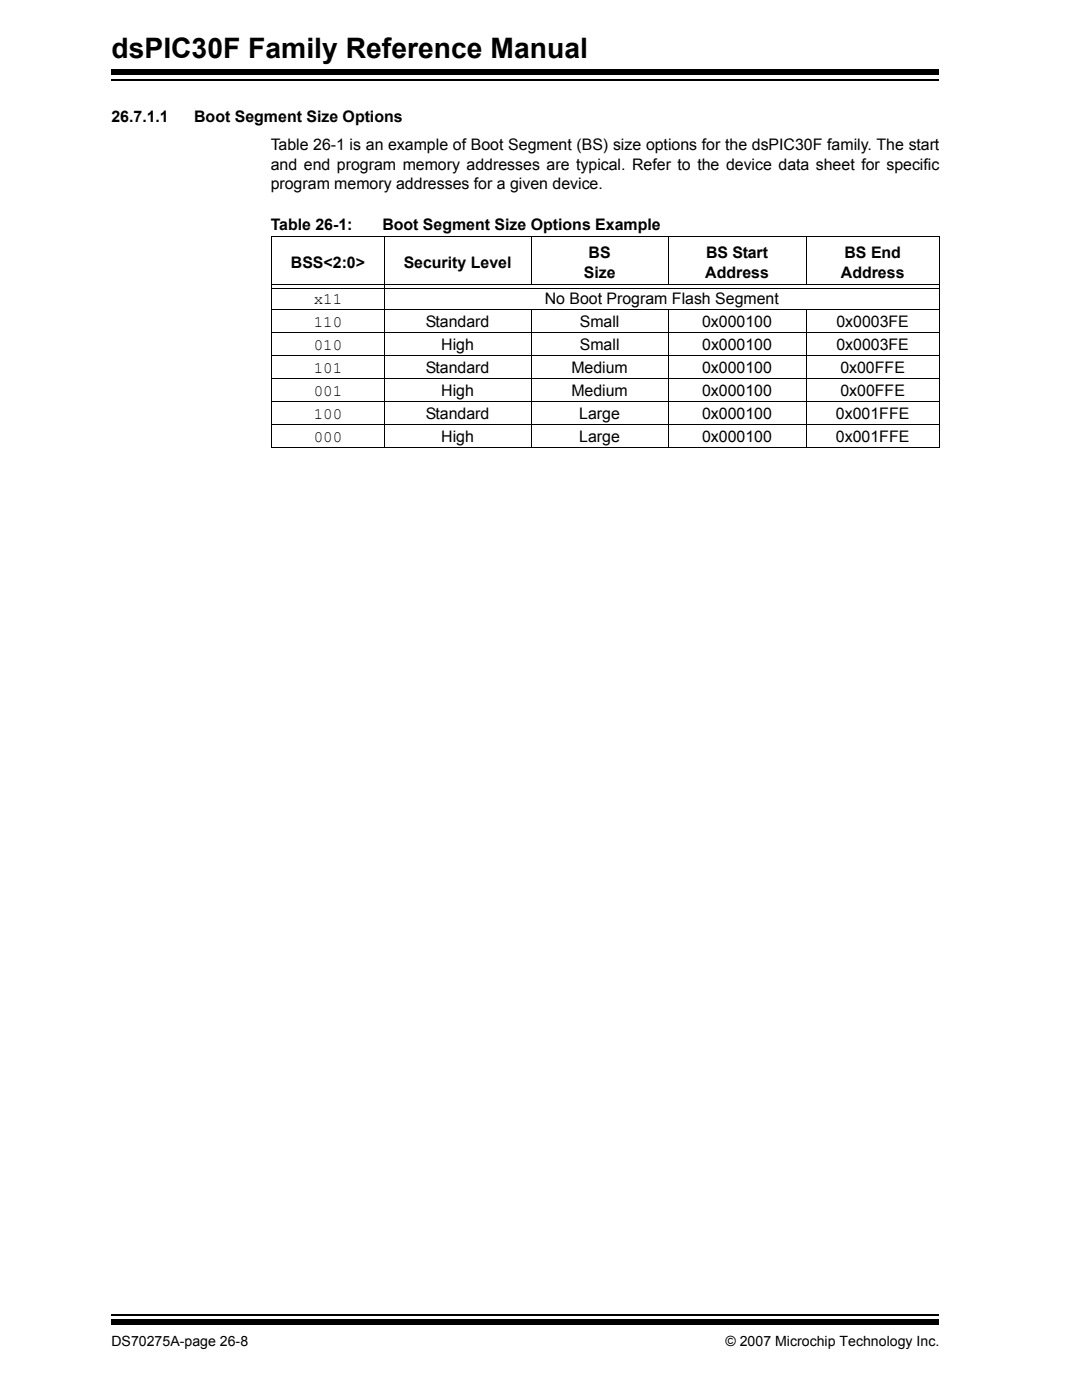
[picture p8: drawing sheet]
<svg xmlns="http://www.w3.org/2000/svg" width="216mm" height="279mm" viewBox="0 0 216 279" stroke-linecap="round" stroke-linejoin="round" font-family="sans-serif">
<defs><g id="words">
<text font-size="5.6" x="22.2" y="11.6">dsPIC30F Family Reference Manual</text>
<g font-size="3.2">
<text x="22.2" y="24.3">26.7.1.1</text>
<text x="38.7" y="24.3">Boot Segment Size Options</text>
<text x="54" y="30">Table 26-1 is an example of Boot Segment (BS) size options for the dsPIC30F family. The start</text>
<text x="54" y="33.9">and end program memory addresses are typical. Refer to the device data sheet for specific</text>
<text x="54" y="37.7">program memory addresses for a given device.</text>
<text x="54" y="45.8">Table 26-1:</text>
<text x="76.2" y="45.8">Boot Segment Size Options Example</text>
<text x="58" y="53.4">BSS&lt;2:0&gt;</text>
<text x="80.5" y="53.4">Security Level</text>
<text x="117.4" y="51.5">BS</text>
<text x="140.8" y="51.5">BS Start</text>
<text x="168.4" y="51.5">BS End</text>
<text x="116.4" y="55.4">Size</text>
<text x="140.6" y="55.4">Address</text>
<text x="167.7" y="55.4">Address</text>
<text x="62.5" y="65.3">110</text>
<text x="62.5" y="60.7">x11</text>
<text x="84.9" y="65.3">Standard</text>
<text x="108.6" y="60.7">No Boot Program Flash Segment</text>
<text x="115.6" y="65.3">Small</text>
<text x="140" y="65.3">0x000100</text>
<text x="166.8" y="65.3">0x0003FE</text>
<text x="62.5" y="69.9">010</text>
<text x="88" y="69.9">High</text>
<text x="115.6" y="69.9">Small</text>
<text x="140" y="69.9">0x000100</text>
<text x="166.8" y="69.9">0x0003FE</text>
<text x="62.5" y="74.4">101</text>
<text x="84.9" y="74.4">Standard</text>
<text x="113.9" y="74.4">Medium</text>
<text x="140" y="74.4">0x000100</text>
<text x="167.6" y="74.4">0x00FFE</text>
<text x="62.5" y="79">001</text>
<text x="62.5" y="83.6">100</text>
<text x="84.9" y="83.6">Standard</text>
<text x="88" y="79">High</text>
<text x="113.9" y="79">Medium</text>
<text x="115.5" y="83.6">Large</text>
<text x="140" y="83.6">0x000100</text>
<text x="140" y="79">0x000100</text>
<text x="166.7" y="83.6">0x001FFE</text>
<text x="167.6" y="79">0x00FFE</text>
<text x="62.5" y="88.2">000</text>
<text x="88" y="88.2">High</text>
<text x="115.5" y="88.2">Large</text>
<text x="140" y="88.2">0x000100</text>
<text x="166.7" y="88.2">0x001FFE</text>
</g>
<g font-size="2.8">
<text x="22.2" y="268.6">DS70275A-page 26-8</text>
<text x="144.7" y="268.6">© 2007 Microchip Technology Inc.</text>
</g>
</g></defs>
<path d="M22.2 15.9h165.1M22.2 262.4h165.1" fill="none" stroke="#000" stroke-width=".36"/>
<path d="M22.2 13.9h165.1v1.1h-165.1zM22.2 263.4h165.1v1h-165.1z" fill="#000"/>
<g fill="none" stroke="#000" stroke-width=".2">
<path d="M54.1 47.3h133.3M54.2 47.3v41.9M54.3 56.7h132.9M54.3 57.6h132.9M76.6 47.2v42.1M105.9 47.2v9.4M133.2 47.2v9.4M160.7 47.2v9.4M187.3 47.3v41.9M54.2 61.7h133.2M54.2 66.3h133.2M54.2 70.9h133.2"/>
<path d="M54.2 75.5h133.2M105.9 61.7v27.6M133.2 61.7v27.6M160.7 61.7v27.6M54.2 80.1h133.2M54.2 84.7h133.2M54.2 89.3h133.2"/>
</g>
<use href="#words"/>
</svg>
